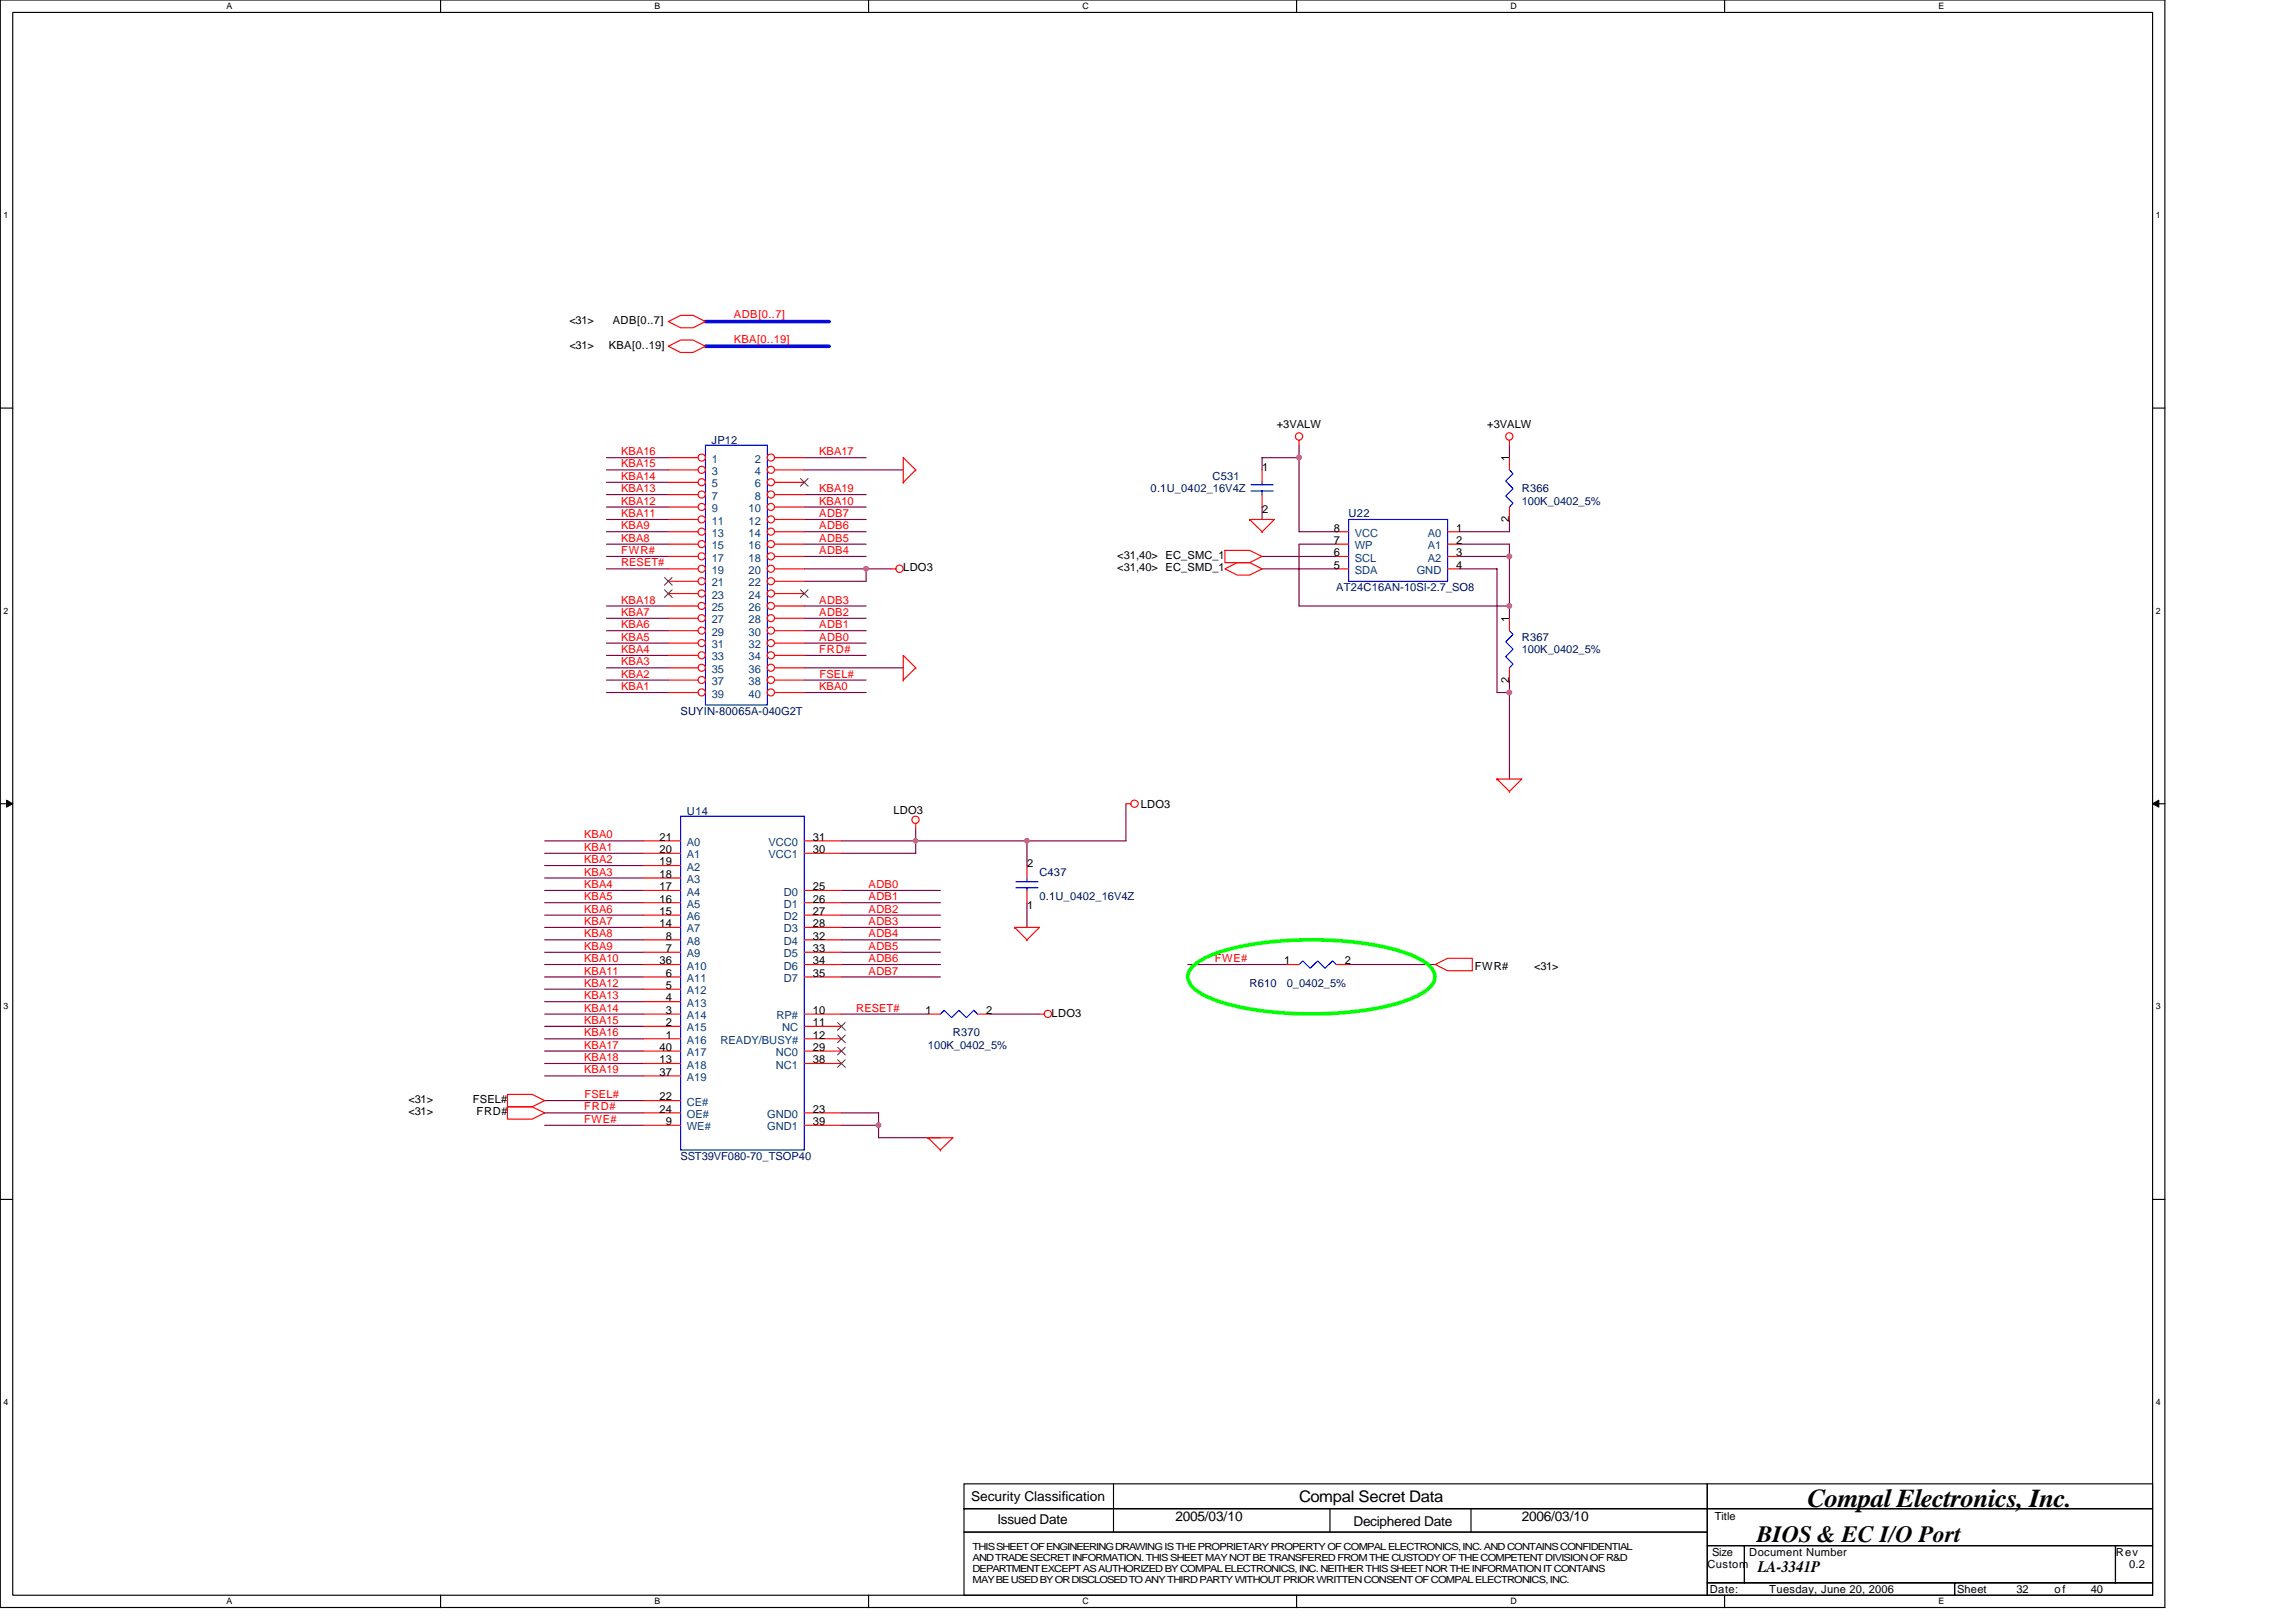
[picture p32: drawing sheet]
<svg xmlns="http://www.w3.org/2000/svg" width="297mm" height="210mm" viewBox="0 0 297 210" stroke-linecap="round" stroke-linejoin="round" font-family="sans-serif">
<defs><g id="words">
<text font-size="3.3" x="233.8" y="195.1">Compal Electronics, Inc.</text>
<text font-size="3" x="227.3" y="199.6">BIOS &amp; EC I/O Port</text>
<g font-size="2.1">
<text x="168.1" y="194.4">Compal Secret Data</text>
<text x="227.4" y="203.5">LA-3341P</text>
</g>
<g font-size="1.8">
<text x="125.7" y="194.2">Security Classification</text>
<text x="129" y="197.3">Issued Date</text>
<text x="152.1" y="196.8">2005/03/10</text>
<text x="175.1" y="197.4">Deciphered Date</text>
<text x="196.9" y="196.8">2006/03/10</text>
</g>
<g font-size="1.4">
<text x="73.7" y="42">&lt;31&gt;</text>
<text x="79.3" y="42">ADB[0..7]</text>
<text x="73.7" y="45.1">&lt;31&gt;</text>
<text x="78.8" y="45.1">KBA[0..19]</text>
<text x="165.2" y="55.4">+3VALW</text>
<text x="192.4" y="55.4">+3VALW</text>
<text x="195.3" y="59.7" transform="rotate(-90 195.3 59.7)">1</text>
<text x="163.3" y="61">1</text>
<text x="163.3" y="66.4">2</text>
<text x="172.5" y="72">6</text>
<text x="172.5" y="68.8">8</text>
<text x="172.5" y="70.4">7</text>
<text x="188.4" y="68.8">1</text>
<text x="188.4" y="70.4">2</text>
<text x="188.4" y="72">3</text>
<text x="195.3" y="67.5" transform="rotate(-90 195.3 67.5)">2</text>
<text x="116.9" y="74">LDO3</text>
<text x="144.5" y="72.3">&lt;31,40&gt; EC_SMC_1</text>
<text x="144.5" y="74">&lt;31,40&gt; EC_SMD_1</text>
<text x="172.5" y="73.6">5</text>
<text x="188.4" y="73.6">4</text>
<text x="195.3" y="80.5" transform="rotate(-90 195.3 80.5)">1</text>
<text x="195.3" y="88.3" transform="rotate(-90 195.3 88.3)">2</text>
<text x="115.6" y="105.3">LDO3</text>
<text x="147.6" y="104.5">LDO3</text>
<text x="85.3" y="108.8">21</text>
<text x="85.3" y="110.4">20</text>
<text x="85.3" y="112">19</text>
<text x="85.3" y="113.6">18</text>
<text x="105.2" y="110.4">30</text>
<text x="105.2" y="108.8">31</text>
<text x="132.9" y="112.2">2</text>
<text x="85.3" y="115.2">17</text>
<text x="85.3" y="116.8">16</text>
<text x="85.3" y="118.4">15</text>
<text x="85.3" y="120">14</text>
<text x="105.2" y="115.2">25</text>
<text x="105.2" y="116.8">26</text>
<text x="105.2" y="118.4">27</text>
<text x="105.2" y="120">28</text>
<text x="132.9" y="117.6">1</text>
<text x="85.3" y="124.8">36</text>
<text x="86.1" y="121.6">8</text>
<text x="86.1" y="123.2">7</text>
<text x="105.2" y="121.6">32</text>
<text x="105.2" y="123.2">33</text>
<text x="105.2" y="124.8">34</text>
<text x="166.1" y="124.8">1</text>
<text x="174" y="124.8">2</text>
<text x="190.8" y="125.5">FWR#</text>
<text x="198.5" y="125.5">&lt;31&gt;</text>
<text x="86.1" y="126.4">6</text>
<text x="86.1" y="128">5</text>
<text x="86.1" y="129.6">4</text>
<text x="86.1" y="131.2">3</text>
<text x="105.2" y="131.2">10</text>
<text x="105.2" y="126.4">35</text>
<text x="119.7" y="131.2">1</text>
<text x="127.6" y="131.2">2</text>
<text x="136.1" y="131.6">LDO3</text>
<text x="85.3" y="137.6">13</text>
<text x="85.3" y="136">40</text>
<text x="86.1" y="132.8">2</text>
<text x="86.1" y="134.4">1</text>
<text x="105.2" y="136">29</text>
<text x="105.2" y="137.6">38</text>
<text x="105.2" y="132.8">11</text>
<text x="105.2" y="134.4">12</text>
<text x="52.8" y="142.7">&lt;31&gt;</text>
<text x="61.2" y="142.7">FSEL#</text>
<text x="85.3" y="142.4">22</text>
<text x="85.3" y="144">24</text>
<text x="85.3" y="139.2">37</text>
<text x="105.2" y="144">23</text>
<text x="52.8" y="144.4">&lt;31&gt;</text>
<text x="61.7" y="144.4">FRD#</text>
<text x="86.1" y="145.6">9</text>
<text x="105.2" y="145.6">39</text>
<text x="221.8" y="196.7">Title</text>
<text x="220.9" y="202.9">Custom</text>
<text x="221.5" y="201.3">Size</text>
<text x="226.3" y="201.3">Document Number</text>
<text x="273.7" y="201.3">Rev</text>
<text x="275.4" y="202.9">0.2</text>
<text x="221.2" y="206.1">Date:</text>
<text x="228.9" y="206.1">Tuesday, June 20, 2006</text>
<text x="253.2" y="206.1">Sheet</text>
<text x="260.9" y="206.1">32</text>
<text x="265.8" y="206.1">of</text>
<text x="270.5" y="206.1">40</text>
</g>
<g font-size="1.4" fill="#f00">
<text x="95" y="41.1">ADB[0..7]</text>
<text x="95" y="44.3">KBA[0..19]</text>
<text x="80.4" y="58.9">KBA16</text>
<text x="106" y="58.9">KBA17</text>
<text x="80.4" y="63.7">KBA13</text>
<text x="80.4" y="60.5">KBA15</text>
<text x="80.4" y="65.3">KBA12</text>
<text x="80.4" y="62.1">KBA14</text>
<text x="106" y="63.7">KBA19</text>
<text x="106" y="65.3">KBA10</text>
<text x="80.4" y="71.7">FWR#</text>
<text x="80.4" y="66.9">KBA11</text>
<text x="80.4" y="68.5">KBA9</text>
<text x="80.4" y="70.1">KBA8</text>
<text x="106" y="71.7">ADB4</text>
<text x="106" y="68.5">ADB6</text>
<text x="106" y="66.9">ADB7</text>
<text x="106" y="70.1">ADB5</text>
<text x="80.4" y="73.3">RESET#</text>
<text x="80.4" y="81.3">KBA6</text>
<text x="80.4" y="82.9">KBA5</text>
<text x="80.4" y="79.7">KBA7</text>
<text x="80.4" y="78.1">KBA18</text>
<text x="106" y="78.1">ADB3</text>
<text x="106" y="79.7">ADB2</text>
<text x="106" y="81.3">ADB1</text>
<text x="106" y="82.9">ADB0</text>
<text x="80.4" y="87.7">KBA2</text>
<text x="80.4" y="84.5">KBA4</text>
<text x="80.4" y="89.3">KBA1</text>
<text x="80.4" y="86.1">KBA3</text>
<text x="106" y="89.3">KBA0</text>
<text x="106" y="84.5">FRD#</text>
<text x="106" y="87.7">FSEL#</text>
<text x="75.6" y="108.5">KBA0</text>
<text x="75.6" y="111.7">KBA2</text>
<text x="75.6" y="113.3">KBA3</text>
<text x="75.6" y="110.1">KBA1</text>
<text x="75.6" y="118.1">KBA6</text>
<text x="75.6" y="119.7">KBA7</text>
<text x="75.6" y="116.5">KBA5</text>
<text x="75.6" y="114.9">KBA4</text>
<text x="112.4" y="114.9">ADB0</text>
<text x="112.4" y="119.7">ADB3</text>
<text x="112.4" y="116.5">ADB1</text>
<text x="112.4" y="118.1">ADB2</text>
<text x="75.6" y="124.5">KBA10</text>
<text x="75.6" y="122.9">KBA9</text>
<text x="75.6" y="121.3">KBA8</text>
<text x="112.4" y="121.3">ADB4</text>
<text x="112.4" y="124.5">ADB6</text>
<text x="112.4" y="122.9">ADB5</text>
<text x="157.2" y="124.5">FWE#</text>
<text x="75.6" y="130.9">KBA14</text>
<text x="75.6" y="129.3">KBA13</text>
<text x="75.6" y="126.1">KBA11</text>
<text x="75.6" y="127.7">KBA12</text>
<text x="110.8" y="130.9">RESET#</text>
<text x="112.4" y="126.1">ADB7</text>
<text x="75.6" y="132.5">KBA15</text>
<text x="75.6" y="135.7">KBA17</text>
<text x="75.6" y="137.3">KBA18</text>
<text x="75.6" y="134.1">KBA16</text>
<text x="75.6" y="143.7">FRD#</text>
<text x="75.6" y="138.9">KBA19</text>
<text x="75.6" y="142.1">FSEL#</text>
<text x="75.6" y="145.3">FWE#</text>
</g>
<g font-size="1.4" fill="#000080">
<text x="92.1" y="57.5">JP12</text>
<text x="148.9" y="63.7">0.1U_0402_16V4Z</text>
<text x="156.9" y="62.1">C531</text>
<text x="196.9" y="63.7">R366</text>
<text x="196.9" y="65.3">100K_0402_5%</text>
<text x="174.5" y="66.9">U22</text>
<text x="172.9" y="76.5">AT24C16AN-10SI-2.7_SO8</text>
<text x="196.9" y="82.9">R367</text>
<text x="196.9" y="84.5">100K_0402_5%</text>
<text x="88" y="92.5">SUYIN-80065A-040G2T</text>
<text x="88.9" y="105.5">U14</text>
<text x="134.5" y="113.3">C437</text>
<text x="134.5" y="116.5">0.1U_0402_16V4Z</text>
<text x="161.7" y="127.7">R610</text>
<text x="166.5" y="127.7">0_0402_5%</text>
<text x="120.1" y="135.7">100K_0402_5%</text>
<text x="123.3" y="134.1">R370</text>
<text x="88" y="150.1">SST39VF080-70_TSOP40</text>
</g>
<g font-size="1.4" fill="#004080">
<text x="92.1" y="59.9">1</text>
<text x="97.7" y="59.9">2</text>
<text x="92.1" y="61.5">3</text>
<text x="92.1" y="63.1">5</text>
<text x="92.1" y="64.7">7</text>
<text x="97.7" y="61.5">4</text>
<text x="97.7" y="63.1">6</text>
<text x="97.7" y="64.7">8</text>
<text x="92.1" y="66.3">9</text>
<text x="92.1" y="67.9">11</text>
<text x="92.1" y="69.5">13</text>
<text x="92.1" y="71.1">15</text>
<text x="96.9" y="66.3">10</text>
<text x="96.9" y="67.9">12</text>
<text x="96.9" y="69.5">14</text>
<text x="96.9" y="71.1">16</text>
<text x="175.3" y="69.5">VCC</text>
<text x="175.3" y="71.1">WP</text>
<text x="184.7" y="69.5">A0</text>
<text x="184.7" y="71.1">A1</text>
<text x="92.1" y="72.7">17</text>
<text x="92.1" y="74.3">19</text>
<text x="92.1" y="75.9">21</text>
<text x="92.1" y="77.5">23</text>
<text x="96.9" y="72.7">18</text>
<text x="96.9" y="74.3">20</text>
<text x="96.9" y="75.9">22</text>
<text x="96.9" y="77.5">24</text>
<text x="175.3" y="74.3">SDA</text>
<text x="175.3" y="72.7">SCL</text>
<text x="183.3" y="74.3">GND</text>
<text x="184.7" y="72.7">A2</text>
<text x="92.1" y="79.1">25</text>
<text x="92.1" y="80.7">27</text>
<text x="92.1" y="82.3">29</text>
<text x="92.1" y="83.9">31</text>
<text x="96.9" y="79.1">26</text>
<text x="96.9" y="80.7">28</text>
<text x="96.9" y="82.3">30</text>
<text x="96.9" y="83.9">32</text>
<text x="92.1" y="85.5">33</text>
<text x="92.1" y="87.1">35</text>
<text x="92.1" y="88.7">37</text>
<text x="96.9" y="85.5">34</text>
<text x="96.9" y="87.1">36</text>
<text x="96.9" y="88.7">38</text>
<text x="92.1" y="90.3">39</text>
<text x="96.9" y="90.3">40</text>
<text x="88.9" y="109.5">A0</text>
<text x="88.9" y="111.1">A1</text>
<text x="88.9" y="112.7">A2</text>
<text x="99.4" y="111.1">VCC1</text>
<text x="99.4" y="109.5">VCC0</text>
<text x="88.9" y="114.3">A3</text>
<text x="88.9" y="115.9">A4</text>
<text x="88.9" y="117.5">A5</text>
<text x="88.9" y="119.1">A6</text>
<text x="101.4" y="115.9">D0</text>
<text x="101.4" y="117.5">D1</text>
<text x="101.4" y="119.1">D2</text>
<text x="88.9" y="120.7">A7</text>
<text x="88.9" y="122.3">A8</text>
<text x="88.9" y="123.9">A9</text>
<text x="88.9" y="125.5">A10</text>
<text x="101.4" y="120.7">D3</text>
<text x="101.4" y="122.3">D4</text>
<text x="101.4" y="123.9">D5</text>
<text x="101.4" y="125.5">D6</text>
<text x="88.9" y="127.1">A11</text>
<text x="88.9" y="128.7">A12</text>
<text x="88.9" y="130.3">A13</text>
<text x="88.9" y="131.9">A14</text>
<text x="100.5" y="131.9">RP#</text>
<text x="101.4" y="127.1">D7</text>
<text x="88.9" y="133.5">A15</text>
<text x="88.9" y="135.1">A16</text>
<text x="88.9" y="136.7">A17</text>
<text x="93.2" y="135.1">READY/BUSY#</text>
<text x="100.4" y="136.7">NC0</text>
<text x="101.2" y="133.5">NC</text>
<text x="88.9" y="138.3">A18</text>
<text x="88.9" y="143.1">CE#</text>
<text x="88.9" y="139.9">A19</text>
<text x="100.4" y="138.3">NC1</text>
<text x="88.9" y="144.7">OE#</text>
<text x="88.9" y="146.3">WE#</text>
<text x="99.2" y="146.3">GND1</text>
<text x="99.2" y="144.7">GND0</text>
</g>
<g font-size="1.3">
<text x="125.8" y="200.5">THIS SHEET OF ENGINEERING DRAWING IS THE PROPRIETARY PROPERTY OF COMPAL ELECTRONICS, INC. AND CONTAINS CONFIDENTIAL</text>
<text x="125.8" y="202">AND TRADE SECRET INFORMATION. THIS SHEET MAY NOT BE TRANSFERED FROM THE CUSTODY OF THE COMPETENT DIVISION OF R&amp;D</text>
<text x="125.8" y="203.5">DEPARTMENT EXCEPT AS AUTHORIZED BY COMPAL ELECTRONICS, INC. NEITHER THIS SHEET NOR THE INFORMATION IT CONTAINS</text>
<text x="125.8" y="204.9">MAY BE USED BY OR DISCLOSED TO ANY THIRD PARTY WITHOUT PRIOR WRITTEN CONSENT OF COMPAL ELECTRONICS, INC.</text>
</g>
<g font-size="1.1">
<text x="29.3" y="1.2">A</text>
<text x="84.7" y="1.2">B</text>
<text x="140" y="1.2">C</text>
<text x="195.4" y="1.2">D</text>
<text x="250.8" y="1.2">E</text>
<text x=".4" y="28.2">1</text>
<text x="278.9" y="28.2">1</text>
<text x=".4" y="79.4">2</text>
<text x="278.9" y="79.4">2</text>
<text x=".4" y="130.6">3</text>
<text x="278.9" y="130.6">3</text>
<text x=".4" y="181.8">4</text>
<text x="278.9" y="181.8">4</text>
<text x="29.3" y="207.6">A</text>
<text x="84.7" y="207.6">B</text>
<text x="140" y="207.6">C</text>
<text x="195.4" y="207.6">D</text>
<text x="250.8" y="207.6">E</text>
</g>
</g></defs>
<path d="M0 0h280.1v208h-280.1zM1.6 1.6h276.9v204.8h-276.9z" fill="none" stroke="#000" stroke-width=".15"/>
<g fill="#fff">
<path d="M29.3 .2h.8v1.2h-.8z"/>
<path d="M29.3 206.6h.8v1.3h-.8z"/>
</g>
<path d="M57 0v1.6M57 206.4v1.6" fill="none" stroke="#000" stroke-width=".15"/>
<g fill="#fff">
<path d="M84.7 .2h.7v1.2h-.7z"/>
<path d="M84.7 206.6h.7v1.3h-.7z"/>
</g>
<path d="M112.4 0v1.6M112.4 206.4v1.6" fill="none" stroke="#000" stroke-width=".15"/>
<g fill="#fff">
<path d="M140 .2h.8v1.2h-.8z"/>
<path d="M140 206.6h.8v1.3h-.8z"/>
</g>
<path d="M167.7 0v1.6M167.7 206.4v1.6" fill="none" stroke="#000" stroke-width=".15"/>
<g fill="#fff">
<path d="M195.4 .2h.8v1.2h-.8z"/>
<path d="M195.4 206.6h.8v1.3h-.8z"/>
</g>
<path d="M223.1 0v1.6M223.1 206.4v1.6" fill="none" stroke="#000" stroke-width=".15"/>
<g fill="#fff">
<path d="M250.8 .2h.7v1.2h-.7z"/>
<path d="M250.8 206.6h.7v1.3h-.7z"/>
<path d="M.4 27.2h.7v1.3h-.7z"/>
<path d="M278.9 27.2h.6v1.3h-.6z"/>
<path d="M.4 78.4h.7v1.3h-.7z"/>
<path d="M278.9 78.4h.6v1.3h-.6z"/>
</g>
<path d="M0 52.8h1.6M278.5 52.8h1.6" fill="none" stroke="#000" stroke-width=".15"/>
<g fill="#fff">
<path d="M.4 129.6h.7v1.3h-.7z"/>
<path d="M278.9 129.6h.6v1.3h-.6z"/>
</g>
<path d="M0 104h1.6M278.5 104h1.6" fill="none" stroke="#000" stroke-width=".15"/>
<path d="M.8 103.5l.8 .5-.8 .5zM278.5 104l.8-.5v1z" fill="#000" stroke="#000" stroke-width=".13"/>
<g fill="#fff">
<path d="M.4 180.8h.7v1.3h-.7z"/>
<path d="M278.9 180.8h.6v1.3h-.6z"/>
</g>
<g fill="none" stroke="#000" stroke-width=".15">
<path d="M0 155.2h1.6M278.5 155.2h1.6M124.7 192h96.2v3.2h-96.2zM124.7 195.2h96.2v3.1h-96.2zM124.7 198.3h96.2v8.1h-96.2zM144.1 192v6.3M172.1 195.2v3.1M190.3 195.2v3.1M220.9 192h57.6v3.2h-57.6zM220.9 195.2h57.6v4.8h-57.6zM220.9 200h4.8v4.8h-4.8zM220.9 204.8h32v1.6h-32z"/>
<path d="M225.7 200h48v4.8h-48zM252.9 204.8h25.6v1.6h-25.6zM273.7 200h4.8v4.8h-4.8z"/>
</g>
<g fill="none" stroke="#800040" stroke-width=".15">
<path d="M78.5 59.2h8M104.1 59.2h8M168.1 57.6v11.2h4.8M168.1 59.2h-4.8v1.6M195.3 57.6v1.6M78.5 78.4h8M78.5 73.6h8M78.5 72h8M78.5 70.4h8M78.5 68.8h8M78.5 64h8M78.5 60.8h8"/>
<path d="M78.5 67.2h8M78.5 65.6h8M78.5 62.4h8M104.1 78.4h8M104.1 73.6h11.2M104.1 72h8M104.1 70.4h8M104.1 68.8h8M104.1 64h8M104.1 60.8h12.8M104.1 67.2h8M104.1 65.6h8"/>
<path d="M112.1 73.6v1.6h-8M163.3 73.6h9.6M163.3 72h9.6M163.3 65.6v1.6M172.9 70.4h-4.8v8h27.2M188.9 70.4h6.4v9.6M188.9 73.6h4.8v16h1.6M188.9 72h6.4M195.3 67.2v1.6h-6.4M78.5 81.6h8M78.5 83.2h8M78.5 80h8"/>
<path d="M78.5 88h8M78.5 84.8h8M78.5 89.6h8M78.5 86.4h8M104.1 81.6h8M104.1 83.2h8M104.1 80h8M104.1 88h8M104.1 84.8h8M104.1 89.6h8M104.1 86.4h12.8M195.3 88v12.8"/>
<path d="M70.5 108.8h12.8M70.5 110.4h12.8M70.5 112h12.8M70.5 113.6h12.8M70.5 118.4h12.8M70.5 116.8h12.8M70.5 115.2h12.8M108.9 118.4h12.8M108.9 116.8h12.8M108.9 115.2h12.8M118.5 107.2v3.2h-9.6M132.9 108.8v3.2"/>
<path d="M132.9 116.8v3.2M145.7 104v4.8h-36.8M70.5 124.8h12.8M70.5 120h12.8M70.5 123.2h12.8M70.5 132.8h12.8M70.5 131.2h12.8M70.5 129.6h12.8M70.5 121.6h12.8M70.5 126.4h12.8M70.5 136h12.8M70.5 137.6h12.8"/>
<path d="M70.5 128h12.8M70.5 139.2h12.8M70.5 134.4h12.8M108.9 124.8h12.8M108.9 120h12.8M108.9 123.2h12.8M108.9 131.2h11.2M108.9 121.6h12.8M108.9 126.4h12.8M128.1 131.2h6.4M153.7 124.8h12.8M174.5 124.8h11.2"/>
<path d="M70.5 144h12.8M70.5 145.6h12.8M70.5 142.4h12.8M108.9 144h4.8v3.2h8M108.9 145.6h4.8"/>
</g>
<path d="M91.3 44.8h16M91.3 41.6h16" fill="none" stroke="#00f" stroke-width=".47"/>
<g fill="none" stroke="#f00" stroke-width=".15">
<path d="M86.5 41.6l1.6-.8h1.6l1.6 .8-1.6 .8h-1.6zM86.5 44.8l1.6-.8h1.6l1.6 .8-1.6 .8h-1.6zM168.1 57v.6M195.3 57v.6M195.3 59.2v1.6M115.3 73.6h.6M116.9 62.4h.1M118.5 60.8h.1M118.5 60.8l-1.6-1.6v3.2M118.5 60.8l-1.6 1.6M158.5 71.2h3.2l1.6 .8-1.6 .8h-3.2zM158.5 73.6l1.6-.8h1.6l1.6 .8-1.6 .8h-1.6z"/>
<path d="M161.7 67.2h.1M161.7 67.2h3.2l-1.6 1.6M161.7 67.2l1.6 1.6M163.3 68.8h.1M163.3 60.8v1.6M163.3 64v1.6M172.9 73.6h1.6M172.9 68.8h1.6M172.9 70.4h1.6M172.9 72h1.6M187.3 73.6h1.6M187.3 68.8h1.6"/>
<path d="M187.3 70.4h1.6M187.3 72h1.6M195.3 65.6v1.6M116.9 88h.1M118.5 86.4h.1M118.5 86.4l-1.6-1.6v3.2M118.5 86.4l-1.6 1.6M83.3 108.8h4.8M83.3 110.4h4.8M83.3 112h4.8M83.3 113.6h4.8M83.3 115.2h4.8"/>
<path d="M83.3 116.8h4.8M83.3 118.4h4.8M104.1 108.8h4.8M104.1 110.4h4.8M104.1 115.2h4.8M104.1 116.8h4.8M104.1 118.4h4.8M118.5 106.6v.6M132.9 112v1.6M132.9 115.2v1.6M145.7 104h.6M193.7 100.8h.1"/>
<path d="M193.7 100.8h3.2l-1.6 1.6M193.7 100.8l1.6 1.6M195.3 102.4h.1M83.3 120h4.8M83.3 131.2h4.8M83.3 124.8h4.8M83.3 121.6h4.8M83.3 123.2h4.8M83.3 126.4h4.8M83.3 128h4.8M83.3 129.6h4.8M83.3 132.8h4.8"/>
<path d="M83.3 134.4h4.8M83.3 137.6h4.8M83.3 136h4.8M83.3 139.2h4.8M104.1 120h4.8M104.1 131.2h4.8M104.1 124.8h4.8M104.1 121.6h4.8M104.1 123.2h4.8M104.1 126.4h4.8M104.1 132.8h4.8M104.1 134.4h4.8"/>
<path d="M104.1 137.6h4.8M104.1 136h4.8M131.3 120h.1M131.3 120h3.2l-1.6 1.6M131.3 120l1.6 1.6M132.9 121.6h.1M134.5 131.2h.6M166.5 124.8h1.6M172.9 124.8h1.6M185.7 124.8l1.6-.8h3.2v1.6h-3.2zM65.7 141.6h3.2l1.6 .8-1.6 .8h-3.2zM65.7 143.2h3.2l1.6 .8-1.6 .8h-3.2z"/>
<path d="M83.3 142.4h4.8M83.3 144h4.8M83.3 145.6h4.8M104.1 144h4.8M104.1 145.6h4.8M120.1 147.2h.1M120.1 147.2h3.2l-1.6 1.6M120.1 147.2l1.6 1.6M121.7 148.8h.1"/>
<circle cx="168.1" cy="56.5" r=".47"/>
<circle cx="195.3" cy="56.5" r=".47"/>
<circle cx="116.4" cy="73.6" r=".47"/>
<circle cx="118.4" cy="106.1" r=".47"/>
<circle cx="146.8" cy="104" r=".47"/>
<circle cx="135.6" cy="131.2" r=".47"/>
</g>
<path d="M154.6 124.8a15.2 15.2 0 0 1 6.5-2.4 47.3 47.3 0 0 1 19.9 .6 9.4 9.4 0 0 1 4.2 2.3 1.64 1.64 0 0 1 0 2.2 7.2 7.2 0 0 1-3.1 1.9 42 42 0 0 1-16.1 1.7 30.4 30.4 0 0 1-9.8-2.1 4.4 4.4 0 0 1-2.4-2 1.89 1.89 0 0 1 .8-2.2z" fill="none" stroke="#0f0" stroke-width=".47"/>
<g fill="none" stroke="#00f" stroke-width=".15">
<path d="M91.3 57.6h8v33.6h-8zM161.8 63.5h2.9M161.8 62.7h2.9M163.3 62.4v.3M163.3 63.5v.5M174.5 67.2h12.8v8h-12.8zM195.3 60.8l.4 .5-.9 1 .9 .9-.9 1 .9 .9-.4 .5M88.1 105.6h16v43.2h-16zM131.4 114.1h2.9M131.4 114.9h2.9M132.9 113.6v.5M132.9 114.9v.3"/>
<path d="M168.1 124.8l.4-.4 1 .9 1-.9 .9 .9 1-.9 .5 .4"/>
</g>
<path d="M108.4 135.5l1 1M108.4 137.1l1 1M108.4 132.3l1 1M108.4 133.9l1 1M109.3 135.5l-1 1M109.3 137.1l-1 1M109.3 132.3l-1 1M109.3 133.9l-1 1" fill="none" stroke="#804000" stroke-width=".13"/>
<circle cx="90.8" cy="59.2" r=".46" fill="#fff" stroke="#f00" stroke-width=".15"/>
<path d="M86.5 59.2h3.8" fill="none" stroke="#f00" stroke-width=".15"/>
<circle cx="99.7" cy="59.2" r=".46" fill="#fff" stroke="#f00" stroke-width=".15"/>
<path d="M100.2 59.2h3.9" fill="none" stroke="#f00" stroke-width=".15"/>
<circle cx="90.8" cy="60.8" r=".46" fill="#fff" stroke="#f00" stroke-width=".15"/>
<path d="M86.5 60.8h3.8" fill="none" stroke="#f00" stroke-width=".15"/>
<circle cx="99.7" cy="60.8" r=".46" fill="#fff" stroke="#f00" stroke-width=".15"/>
<path d="M100.2 60.8h3.9" fill="none" stroke="#f00" stroke-width=".15"/>
<circle cx="90.8" cy="62.4" r=".46" fill="#fff" stroke="#f00" stroke-width=".15"/>
<path d="M86.5 62.4h3.8" fill="none" stroke="#f00" stroke-width=".15"/>
<circle cx="99.7" cy="62.4" r=".46" fill="#fff" stroke="#f00" stroke-width=".15"/>
<path d="M100.2 62.4h3.9" fill="none" stroke="#f00" stroke-width=".15"/>
<path d="M103.6 61.9l1 1M104.5 61.9l-1 1" fill="none" stroke="#804000" stroke-width=".13"/>
<circle cx="90.8" cy="64" r=".46" fill="#fff" stroke="#f00" stroke-width=".15"/>
<path d="M86.5 64h3.8" fill="none" stroke="#f00" stroke-width=".15"/>
<circle cx="99.7" cy="64" r=".46" fill="#fff" stroke="#f00" stroke-width=".15"/>
<path d="M100.2 64h3.9" fill="none" stroke="#f00" stroke-width=".15"/>
<circle cx="90.8" cy="65.6" r=".46" fill="#fff" stroke="#f00" stroke-width=".15"/>
<path d="M86.5 65.6h3.8" fill="none" stroke="#f00" stroke-width=".15"/>
<circle cx="99.7" cy="65.6" r=".46" fill="#fff" stroke="#f00" stroke-width=".15"/>
<path d="M100.2 65.6h3.9" fill="none" stroke="#f00" stroke-width=".15"/>
<circle cx="90.8" cy="67.2" r=".46" fill="#fff" stroke="#f00" stroke-width=".15"/>
<path d="M86.5 67.2h3.8" fill="none" stroke="#f00" stroke-width=".15"/>
<circle cx="99.7" cy="67.2" r=".46" fill="#fff" stroke="#f00" stroke-width=".15"/>
<path d="M100.2 67.2h3.9" fill="none" stroke="#f00" stroke-width=".15"/>
<circle cx="90.8" cy="68.8" r=".46" fill="#fff" stroke="#f00" stroke-width=".15"/>
<path d="M86.5 68.8h3.8" fill="none" stroke="#f00" stroke-width=".15"/>
<circle cx="99.7" cy="68.8" r=".46" fill="#fff" stroke="#f00" stroke-width=".15"/>
<path d="M100.2 68.8h3.9" fill="none" stroke="#f00" stroke-width=".15"/>
<circle cx="90.8" cy="70.4" r=".46" fill="#fff" stroke="#f00" stroke-width=".15"/>
<path d="M86.5 70.4h3.8" fill="none" stroke="#f00" stroke-width=".15"/>
<circle cx="99.7" cy="70.4" r=".46" fill="#fff" stroke="#f00" stroke-width=".15"/>
<path d="M100.2 70.4h3.9" fill="none" stroke="#f00" stroke-width=".15"/>
<circle cx="90.8" cy="72" r=".46" fill="#fff" stroke="#f00" stroke-width=".15"/>
<path d="M86.5 72h3.8" fill="none" stroke="#f00" stroke-width=".15"/>
<circle cx="99.7" cy="72" r=".46" fill="#fff" stroke="#f00" stroke-width=".15"/>
<path d="M100.2 72h3.9" fill="none" stroke="#f00" stroke-width=".15"/>
<circle cx="90.8" cy="73.6" r=".46" fill="#fff" stroke="#f00" stroke-width=".15"/>
<path d="M86.5 73.6h3.8" fill="none" stroke="#f00" stroke-width=".15"/>
<circle cx="99.7" cy="73.6" r=".46" fill="#fff" stroke="#f00" stroke-width=".15"/>
<path d="M100.2 73.6h3.9" fill="none" stroke="#f00" stroke-width=".15"/>
<circle cx="90.8" cy="75.2" r=".46" fill="#fff" stroke="#f00" stroke-width=".15"/>
<path d="M86.5 75.2h3.8" fill="none" stroke="#f00" stroke-width=".15"/>
<path d="M86 74.7l1 1M86.9 74.7l-.9 1" fill="none" stroke="#804000" stroke-width=".13"/>
<circle cx="99.7" cy="75.2" r=".46" fill="#fff" stroke="#f00" stroke-width=".15"/>
<path d="M100.2 75.2h3.9" fill="none" stroke="#f00" stroke-width=".15"/>
<circle cx="90.8" cy="76.8" r=".46" fill="#fff" stroke="#f00" stroke-width=".15"/>
<path d="M86.5 76.8h3.8" fill="none" stroke="#f00" stroke-width=".15"/>
<path d="M86 76.3l1 1M86.9 76.3l-.9 1" fill="none" stroke="#804000" stroke-width=".13"/>
<circle cx="99.7" cy="76.8" r=".46" fill="#fff" stroke="#f00" stroke-width=".15"/>
<path d="M100.2 76.8h3.9" fill="none" stroke="#f00" stroke-width=".15"/>
<path d="M103.6 76.3l1 1M104.5 76.3l-1 1" fill="none" stroke="#804000" stroke-width=".13"/>
<circle cx="90.8" cy="78.4" r=".46" fill="#fff" stroke="#f00" stroke-width=".15"/>
<path d="M86.5 78.4h3.8" fill="none" stroke="#f00" stroke-width=".15"/>
<circle cx="99.7" cy="78.4" r=".46" fill="#fff" stroke="#f00" stroke-width=".15"/>
<path d="M100.2 78.4h3.9" fill="none" stroke="#f00" stroke-width=".15"/>
<circle cx="90.8" cy="80" r=".46" fill="#fff" stroke="#f00" stroke-width=".15"/>
<path d="M86.5 80h3.8" fill="none" stroke="#f00" stroke-width=".15"/>
<circle cx="99.7" cy="80" r=".46" fill="#fff" stroke="#f00" stroke-width=".15"/>
<path d="M100.2 80h3.9" fill="none" stroke="#f00" stroke-width=".15"/>
<circle cx="90.8" cy="81.6" r=".46" fill="#fff" stroke="#f00" stroke-width=".15"/>
<path d="M86.5 81.6h3.8" fill="none" stroke="#f00" stroke-width=".15"/>
<circle cx="99.7" cy="81.6" r=".46" fill="#fff" stroke="#f00" stroke-width=".15"/>
<path d="M100.2 81.6h3.9" fill="none" stroke="#f00" stroke-width=".15"/>
<circle cx="90.8" cy="83.2" r=".46" fill="#fff" stroke="#f00" stroke-width=".15"/>
<path d="M86.5 83.2h3.8" fill="none" stroke="#f00" stroke-width=".15"/>
<circle cx="99.7" cy="83.2" r=".46" fill="#fff" stroke="#f00" stroke-width=".15"/>
<path d="M100.2 83.2h3.9" fill="none" stroke="#f00" stroke-width=".15"/>
<circle cx="90.8" cy="84.8" r=".46" fill="#fff" stroke="#f00" stroke-width=".15"/>
<path d="M86.5 84.8h3.8" fill="none" stroke="#f00" stroke-width=".15"/>
<circle cx="99.7" cy="84.8" r=".46" fill="#fff" stroke="#f00" stroke-width=".15"/>
<path d="M100.2 84.8h3.9" fill="none" stroke="#f00" stroke-width=".15"/>
<circle cx="90.8" cy="86.4" r=".46" fill="#fff" stroke="#f00" stroke-width=".15"/>
<path d="M86.5 86.4h3.8" fill="none" stroke="#f00" stroke-width=".15"/>
<circle cx="99.7" cy="86.4" r=".46" fill="#fff" stroke="#f00" stroke-width=".15"/>
<path d="M100.2 86.4h3.9" fill="none" stroke="#f00" stroke-width=".15"/>
<circle cx="90.8" cy="88" r=".46" fill="#fff" stroke="#f00" stroke-width=".15"/>
<path d="M86.5 88h3.8" fill="none" stroke="#f00" stroke-width=".15"/>
<circle cx="99.7" cy="88" r=".46" fill="#fff" stroke="#f00" stroke-width=".15"/>
<path d="M100.2 88h3.9" fill="none" stroke="#f00" stroke-width=".15"/>
<circle cx="90.8" cy="89.6" r=".46" fill="#fff" stroke="#f00" stroke-width=".15"/>
<path d="M86.5 89.6h3.8" fill="none" stroke="#f00" stroke-width=".15"/>
<circle cx="99.7" cy="89.6" r=".46" fill="#fff" stroke="#f00" stroke-width=".15"/>
<path d="M100.2 89.6h3.9M195.3 80v1.6M195.3 86.4v1.6M120.1 131.2h1.6M126.5 131.2h1.6" fill="none" stroke="#f00" stroke-width=".15"/>
<path d="M195.3 81.6l.4 .5-.9 1 .9 .9-.9 1 .9 .9-.4 .5M121.7 131.2l.4-.5 1 1 1-1 .9 1 1-1 .5 .5" fill="none" stroke="#00f" stroke-width=".15"/>
<g fill="#f0f" stroke="#f0f" stroke-width=".15">
<circle cx="195.3" cy="89.6" r=".31"/>
<circle cx="195.3" cy="78.4" r=".31"/>
<circle cx="132.8" cy="108.8" r=".31"/>
<circle cx="118.5" cy="108.8" r=".31"/>
<circle cx="113.6" cy="145.6" r=".31"/>
<circle cx="112.1" cy="73.6" r=".31"/>
<circle cx="195.3" cy="72" r=".32"/>
<circle cx="168.1" cy="59.2" r=".32"/>
</g>
<use href="#words"/>
</svg>
